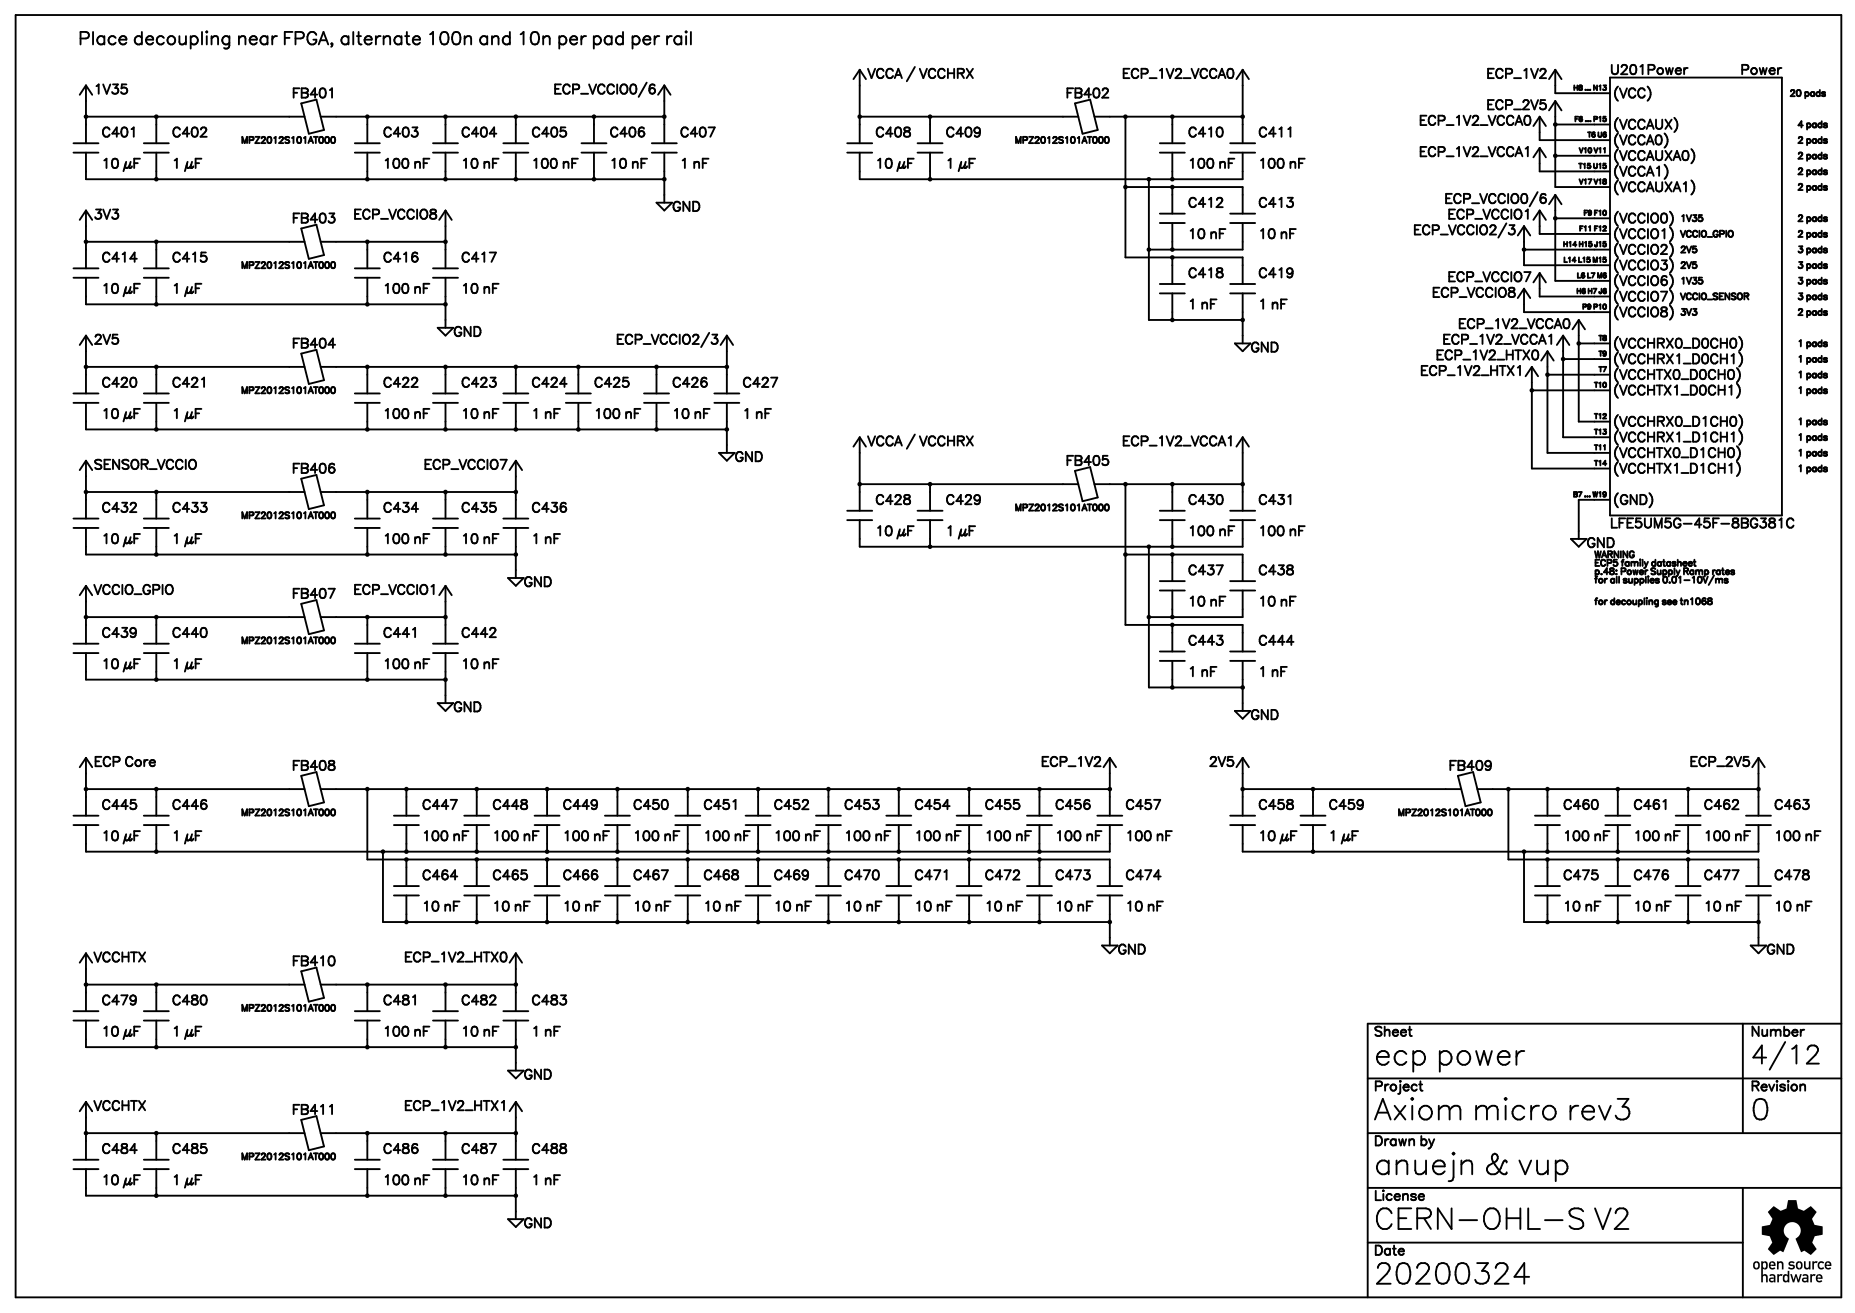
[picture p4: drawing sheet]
<svg xmlns="http://www.w3.org/2000/svg" width="297mm" height="210mm" viewBox="0 0 297 210" stroke-linecap="round" stroke-linejoin="round" font-family="sans-serif">
<defs><g id="words">
<g font-size="5.3">
<text x="219.4" y="170.6">ecp power</text>
<text x="219.4" y="179.1">Axiom micro rev3</text>
<text x="279.8" y="179.1">0</text>
<text x="219.4" y="187.9">anuejn &amp; vup</text>
<text x="219.4" y="196.7">CERN-OHL-S V2</text>
<text x="219.4" y="205.6">20200324</text>
</g>
<text font-size="4.6" x="279.8" y="170.4">4/12</text>
<text font-size="3.2" x="12.3" y="7.4">Place decoupling near FPGA, alternate 100n and 10n per pad per rail</text>
<g font-size="2.4">
<text x="14.8" y="15.2">1V35</text>
<text x="46.6" y="15.9">FB401</text>
<text x="87.5" y="15.2">ECP_VCCIO0/6</text>
<text x="138.6" y="12.7">VCCA / VCCHRX</text>
<text x="170.4" y="15.9">FB402</text>
<text x="177.4" y="12.7">ECP_1V2_VCCA0</text>
<text x="236.7" y="17.7">ECP_2V5</text>
<text x="236.7" y="12.7">ECP_1V2</text>
<text x="257.2" y="12">U201Power</text>
<text x="257.9" y="15.9">(VCC)</text>
<text x="278" y="12">Power</text>
<text x="16.2" y="21.9">C401</text>
<text x="27.2" y="21.9">C402</text>
<text x="61" y="21.9">C403</text>
<text x="73.7" y="21.9">C404</text>
<text x="84.7" y="21.9">C405</text>
<text x="97.4" y="21.9">C406</text>
<text x="108.7" y="21.9">C407</text>
<text x="139.7" y="21.9">C408</text>
<text x="151" y="21.9">C409</text>
<text x="189.8" y="21.9">C410</text>
<text x="201.1" y="21.9">C411</text>
<text x="225.1" y="20.2">ECP_1V2_VCCA0</text>
<text x="257.9" y="23.3">(VCCA0)</text>
<text x="257.9" y="20.9">(VCCAUX)</text>
<text x="16.2" y="27.2">10 µF</text>
<text x="27.2" y="27.2">1 µF</text>
<text x="61" y="27.2">100 nF</text>
<text x="73.7" y="27.2">10 nF</text>
<text x="84.7" y="27.2">100 nF</text>
<text x="97.4" y="27.2">10 nF</text>
<text x="108.7" y="27.2">1 nF</text>
<text x="139.7" y="27.2">10 µF</text>
<text x="151" y="27.2">1 µF</text>
<text x="189.8" y="27.2">100 nF</text>
<text x="201.1" y="27.2">100 nF</text>
<text x="225.1" y="25.1">ECP_1V2_VCCA1</text>
<text x="257.9" y="25.8">(VCCAUXA0)</text>
<text x="257.9" y="28.3">(VCCA1)</text>
<text x="14.8" y="35.3">3V3</text>
<text x="46.6" y="35.7">FB403 ECP_VCCIO8</text>
<text x="107.2" y="33.9">GND</text>
<text x="189.8" y="33.2">C412</text>
<text x="201.1" y="33.2">C413</text>
<text x="229.7" y="35.3">ECP_VCCIO1</text>
<text x="230" y="32.9">ECP_VCCIO0/6</text>
<text x="257.9" y="35.7">(VCCIO0)</text>
<text x="257.9" y="30.7">(VCCAUXA1)</text>
<text x="189.8" y="38.5">10 nF</text>
<text x="201.1" y="38.5">10 nF</text>
<text x="225.1" y="37.8">ECP_VCCIO2/3</text>
<text x="257.9" y="38.5">(VCCIO1)</text>
<text x="257.9" y="41">(VCCIO2)</text>
<text x="16.2" y="47">10 µF</text>
<text x="16.2" y="42">C414</text>
<text x="27.2" y="47">1 µF</text>
<text x="27.2" y="42">C415</text>
<text x="61" y="47">100 nF</text>
<text x="61" y="42">C416</text>
<text x="73.7" y="47">10 nF</text>
<text x="73.7" y="42">C417</text>
<text x="189.8" y="44.5">C418</text>
<text x="201.1" y="44.5">C419</text>
<text x="227.2" y="47.7">ECP_VCCIO8</text>
<text x="229.7" y="45.2">ECP_VCCIO7</text>
<text x="257.9" y="43.4">(VCCIO3)</text>
<text x="257.9" y="45.9">(VCCIO6)</text>
<text x="189.8" y="49.4">1 nF</text>
<text x="201.1" y="49.4">1 nF</text>
<text x="231.1" y="52.6">ECP_1V2_VCCA0</text>
<text x="257.9" y="48.4">(VCCIO7)</text>
<text x="257.9" y="50.8">(VCCIO8)</text>
<text x="14.8" y="55.1">2V5</text>
<text x="46.6" y="55.8">FB404</text>
<text x="72.3" y="54">GND</text>
<text x="97.7" y="55.1">ECP_VCCIO2/3</text>
<text x="199.7" y="56.5">GND</text>
<text x="227.9" y="57.5">ECP_1V2_HTX0</text>
<text x="228.6" y="55.1">ECP_1V2_VCCA1</text>
<text x="257.9" y="55.8">(VCCHRX0_D0CH0)</text>
<text x="257.9" y="58.3">(VCCHRX1_D0CH1)</text>
<text x="16.2" y="62.1">C420</text>
<text x="27.2" y="62.1">C421</text>
<text x="61" y="62.1">C422</text>
<text x="73.7" y="62.1">C423</text>
<text x="84.7" y="62.1">C424</text>
<text x="94.9" y="62.1">C425</text>
<text x="107.2" y="62.1">C426</text>
<text x="118.5" y="62.1">C427</text>
<text x="225.4" y="60.4">ECP_1V2_HTX1</text>
<text x="257.9" y="63.2">(VCCHTX1_D0CH1)</text>
<text x="257.9" y="60.7">(VCCHTX0_D0CH0)</text>
<text x="16.2" y="67.1">10 µF</text>
<text x="27.2" y="67.1">1 µF</text>
<text x="61" y="67.1">100 nF</text>
<text x="73.7" y="67.1">10 nF</text>
<text x="84.7" y="67.1">1 nF</text>
<text x="94.9" y="67.1">100 nF</text>
<text x="107.2" y="67.1">10 nF</text>
<text x="118.5" y="67.1">1 nF</text>
<text x="138.6" y="71.3">VCCA / VCCHRX</text>
<text x="177.4" y="71.3">ECP_1V2_VCCA1</text>
<text x="257.9" y="71">(VCCHRX1_D1CH1)</text>
<text x="257.9" y="68.5">(VCCHRX0_D1CH0)</text>
<text x="14.8" y="75.2">SENSOR_VCCIO</text>
<text x="46.6" y="75.9">FB406</text>
<text x="66" y="75.2">ECP_VCCIO7</text>
<text x="117.5" y="74.1">GND</text>
<text x="170.4" y="74.5">FB405</text>
<text x="257.9" y="73.4">(VCCHTX0_D1CH0)</text>
<text x="257.9" y="75.9">(VCCHTX1_D1CH1)</text>
<text x="16.2" y="82.2">C432</text>
<text x="27.2" y="82.2">C433</text>
<text x="61" y="82.2">C434</text>
<text x="73.7" y="82.2">C435</text>
<text x="84.7" y="82.2">C436</text>
<text x="139.7" y="80.8">C428</text>
<text x="151" y="80.8">C429</text>
<text x="189.8" y="80.8">C430</text>
<text x="201.1" y="80.8">C431</text>
<text x="257.9" y="80.8">(GND)</text>
<text x="16.2" y="87.2">10 µF</text>
<text x="27.2" y="87.2">1 µF</text>
<text x="61" y="87.2">100 nF</text>
<text x="73.7" y="87.2">10 nF</text>
<text x="84.7" y="87.2">1 nF</text>
<text x="139.7" y="85.8">10 µF</text>
<text x="151" y="85.8">1 µF</text>
<text x="189.8" y="85.8">100 nF</text>
<text x="201.1" y="85.8">100 nF</text>
<text x="253.6" y="87.5">GND</text>
<text x="257.2" y="84.7">LFE5UM5G-45F-8BG381C</text>
<text x="14.8" y="95.3">VCCIO_GPIO</text>
<text x="54.7" y="95.3">ECP_VCCIO1</text>
<text x="83.6" y="93.9">GND</text>
<text x="189.8" y="92.1">C437</text>
<text x="201.1" y="92.1">C438</text>
<text x="16.2" y="102">C439</text>
<text x="27.2" y="102">C440</text>
<text x="46.6" y="96">FB407</text>
<text x="61" y="102">C441</text>
<text x="73.7" y="102">C442</text>
<text x="189.8" y="97.1">10 nF</text>
<text x="201.1" y="97.1">10 nF</text>
<text x="16.2" y="106.9">10 µF</text>
<text x="27.2" y="106.9">1 µF</text>
<text x="61" y="106.9">100 nF</text>
<text x="73.7" y="106.9">10 nF</text>
<text x="189.8" y="103.4">C443</text>
<text x="201.1" y="103.4">C444</text>
<text x="72.3" y="114">GND</text>
<text x="189.8" y="108.3">1 nF</text>
<text x="201.1" y="108.3">1 nF</text>
<text x="199.7" y="115.1">GND</text>
<text x="14.8" y="122.8">ECP Core</text>
<text x="46.6" y="123.2">FB408</text>
<text x="165.5" y="122.8">ECP_1V2</text>
<text x="193" y="122.8">2V5</text>
<text x="231.4" y="123.2">FB409</text>
<text x="269.2" y="122.8">ECP_2V5</text>
<text x="16.2" y="129.5">C445</text>
<text x="27.2" y="129.5">C446</text>
<text x="67.4" y="129.5">C447</text>
<text x="78.7" y="129.5">C448</text>
<text x="90" y="129.5">C449</text>
<text x="101.2" y="129.5">C450</text>
<text x="112.2" y="129.5">C451</text>
<text x="123.5" y="129.5">C452</text>
<text x="134.8" y="129.5">C453</text>
<text x="146" y="129.5">C454</text>
<text x="157.3" y="129.5">C455</text>
<text x="168.6" y="129.5">C456</text>
<text x="179.9" y="129.5">C457</text>
<text x="201.1" y="129.5">C458</text>
<text x="212.4" y="129.5">C459</text>
<text x="249.8" y="129.5">C460</text>
<text x="261.1" y="129.5">C461</text>
<text x="272.3" y="129.5">C462</text>
<text x="283.6" y="129.5">C463</text>
<text x="16.2" y="134.5">10 µF</text>
<text x="27.2" y="134.5">1 µF</text>
<text x="67.4" y="134.5">100 nF</text>
<text x="78.7" y="134.5">100 nF</text>
<text x="90" y="134.5">100 nF</text>
<text x="101.2" y="134.5">100 nF</text>
<text x="112.2" y="134.5">100 nF</text>
<text x="123.5" y="134.5">100 nF</text>
<text x="134.8" y="134.5">100 nF</text>
<text x="146" y="134.5">100 nF</text>
<text x="157.3" y="134.5">100 nF</text>
<text x="168.6" y="134.5">100 nF</text>
<text x="179.9" y="134.5">100 nF</text>
<text x="201.1" y="134.5">10 µF</text>
<text x="212.4" y="134.5">1 µF</text>
<text x="249.8" y="134.5">100 nF</text>
<text x="261.1" y="134.5">100 nF</text>
<text x="272.3" y="134.5">100 nF</text>
<text x="283.6" y="134.5">100 nF</text>
<text x="67.4" y="140.8">C464</text>
<text x="78.7" y="140.8">C465</text>
<text x="90" y="140.8">C466</text>
<text x="101.2" y="140.8">C467</text>
<text x="112.2" y="140.8">C468</text>
<text x="123.5" y="140.8">C469</text>
<text x="134.8" y="140.8">C470</text>
<text x="146" y="140.8">C471</text>
<text x="157.3" y="140.8">C472</text>
<text x="168.6" y="140.8">C473</text>
<text x="179.9" y="140.8">C474</text>
<text x="249.8" y="140.8">C475</text>
<text x="261.1" y="140.8">C476</text>
<text x="272.3" y="140.8">C477</text>
<text x="283.6" y="140.8">C478</text>
<text x="67.4" y="145.7">10 nF</text>
<text x="78.7" y="145.7">10 nF</text>
<text x="90" y="145.7">10 nF</text>
<text x="101.2" y="145.7">10 nF</text>
<text x="112.2" y="145.7">10 nF</text>
<text x="123.5" y="145.7">10 nF</text>
<text x="134.8" y="145.7">10 nF</text>
<text x="146" y="145.7">10 nF</text>
<text x="157.3" y="145.7">10 nF</text>
<text x="168.6" y="145.7">10 nF</text>
<text x="179.9" y="145.7">10 nF</text>
<text x="249.8" y="145.7">10 nF</text>
<text x="261.1" y="145.7">10 nF</text>
<text x="272.3" y="145.7">10 nF</text>
<text x="283.6" y="145.7">10 nF</text>
<text x="14.8" y="153.9">VCCHTX</text>
<text x="46.6" y="154.6">FB410</text>
<text x="63.1" y="153.9">ECP_1V2_HTX0</text>
<text x="178.5" y="152.8">GND</text>
<text x="282.2" y="152.8">GND</text>
<text x="16.2" y="160.9">C479</text>
<text x="27.2" y="160.9">C480</text>
<text x="61" y="160.9">C481</text>
<text x="73.7" y="160.9">C482</text>
<text x="84.7" y="160.9">C483</text>
<text x="16.2" y="165.9">10 µF</text>
<text x="27.2" y="165.9">1 µF</text>
<text x="61" y="165.9">100 nF</text>
<text x="73.7" y="165.9">10 nF</text>
<text x="84.7" y="165.9">1 nF</text>
<text x="219.4" y="165.9">Sheet</text>
<text x="279.8" y="165.9">Number</text>
<text x="83.6" y="172.6">GND</text>
<text x="14.8" y="177.8">VCCHTX</text>
<text x="46.6" y="178.2">FB411</text>
<text x="63.1" y="177.8">ECP_1V2_HTX1</text>
<text x="219.4" y="174.7">Project</text>
<text x="279.8" y="174.7">Revision</text>
<text x="16.2" y="184.5">C484</text>
<text x="27.2" y="184.5">C485</text>
<text x="61" y="184.5">C486</text>
<text x="73.7" y="184.5">C487</text>
<text x="84.7" y="184.5">C488</text>
<text x="219.4" y="183.5">Drawn by</text>
<text x="16.2" y="189.5">10 µF</text>
<text x="27.2" y="189.5">1 µF</text>
<text x="61" y="189.5">100 nF</text>
<text x="73.7" y="189.5">10 nF</text>
<text x="84.7" y="189.5">1 nF</text>
<text x="219.4" y="192">License</text>
<text x="83.6" y="196.5">GND</text>
<text x="219.4" y="200.8">Date</text>
</g>
<g font-size="1.6">
<text x="286.1" y="15.7">20 pads</text>
<text x="38.1" y="23.1">MPZ2012S101AT000</text>
<text x="161.9" y="23.1">MPZ2012S101AT000</text>
<text x="287.2" y="20.6">4 pads</text>
<text x="287.2" y="23.1">2 pads</text>
<text x="287.2" y="28">2 pads</text>
<text x="287.2" y="25.5">2 pads</text>
<text x="268.5" y="35.4">1V35</text>
<text x="287.2" y="35.4">2 pads</text>
<text x="287.2" y="30.5">2 pads</text>
<text x="268.5" y="38.2">VCCIO_GPIO</text>
<text x="268.5" y="40.7">2V5</text>
<text x="287.2" y="40.7">3 pads</text>
<text x="287.2" y="38.2">2 pads</text>
<text x="38.1" y="43.2">MPZ2012S101AT000</text>
<text x="268.5" y="43.2">2V5</text>
<text x="268.5" y="45.7">1V35</text>
<text x="287.2" y="45.7">3 pads</text>
<text x="287.2" y="43.2">3 pads</text>
<text x="268.5" y="48.1">VCCIO_SENSOR</text>
<text x="268.5" y="50.6">3V3</text>
<text x="287.2" y="50.6">2 pads</text>
<text x="287.2" y="48.1">3 pads</text>
<text x="287.2" y="55.5">1 pads</text>
<text x="287.2" y="58">1 pads</text>
<text x="38.1" y="62.9">MPZ2012S101AT000</text>
<text x="287.2" y="60.5">1 pads</text>
<text x="287.2" y="62.9">1 pads</text>
<text x="287.2" y="68.2">1 pads</text>
<text x="287.2" y="70.7">1 pads</text>
<text x="287.2" y="73.2">1 pads</text>
<text x="287.2" y="75.6">1 pads</text>
<text x="38.1" y="83">MPZ2012S101AT000</text>
<text x="161.9" y="82">MPZ2012S101AT000</text>
<text x="254.7" y="89.4">WARNING</text>
<text x="254.7" y="90.8">ECP5 family datasheet</text>
<text x="254.7" y="91.9">p.48: Power Supply Ramp rates</text>
<text x="254.7" y="93.3">for all supplies 0.01-10V/ms</text>
<text x="254.7" y="96.8">for decoupling see tn1068</text>
<text x="38.1" y="103.2">MPZ2012S101AT000</text>
<text x="38.1" y="130.7">MPZ2012S101AT000</text>
<text x="223.3" y="130.7">MPZ2012S101AT000</text>
<text x="38.1" y="161.7">MPZ2012S101AT000</text>
<text x="38.1" y="185.7">MPZ2012S101AT000</text>
</g>
<g font-size="1.2">
<text x="251.5" y="14.5">H8 ... N13</text>
<text x="251.5" y="19.4">F6 ... P15</text>
<text x="253.6" y="22.2">T6 U6</text>
<text x="252.2" y="24.7">V10 V11</text>
<text x="252.2" y="27.2">T15 U15</text>
<text x="252.2" y="29.7">V17 V18</text>
<text x="252.9" y="34.6">F9 F10</text>
<text x="249.8" y="39.5">H14 H15 J15</text>
<text x="252.2" y="37.1">F11 F12</text>
<text x="249.8" y="42">L14 L15 M15</text>
<text x="251.9" y="46.9">H6 H7 J6</text>
<text x="251.9" y="44.5">L6 L7 M6</text>
<text x="252.9" y="49.4">P9 P10</text>
<text x="255.4" y="54.7">T8</text>
<text x="255.4" y="57.2">T9</text>
<text x="255.4" y="59.6">T7</text>
<text x="254.7" y="62.1">T10</text>
<text x="254.7" y="72">T11</text>
<text x="254.7" y="69.5">T13</text>
<text x="254.7" y="67">T12</text>
<text x="254.7" y="74.5">T14</text>
<text x="251.2" y="79.7">B7 ... W19</text>
</g>
</g></defs>
<g fill="none" stroke="#000" stroke-width=".3">
<path d="M2.5 2.4h292v205h-292zM13.7 13.7v9.2M13.7 18.7h35M13.7 13.7l-.9 1.5M13.7 13.7l1 1.5M25 18.7v4.2M50.6 15.9l1.2 4.9-2.4 .6-1.2-4.9M51.3 18.7h54.9M58.7 18.7v4.2M71.3 18.7v4.2M82.5 18.7v4.2M95 18.7v4.2"/>
<path d="M106.2 13.7v9.2M106.2 13.7l-1 1.5M106.2 13.7l1.1 1.5M137.5 11.2v11.7M137.5 18.7h35M137.5 11.2l-1 1.5M137.5 11.2l1 1.5M148.8 18.7v4.2M174.4 15.9l1.2 4.9-2.5 .6-1.2-4.9M175 18.7h23.8M180 18.7v22.5h18.8v4.2M187.5 18.7v4.2"/>
<path d="M198.8 11.2v11.7M198.8 11.2l-1.1 1.5M198.8 11.2l.9 1.5M246.2 18.7v3.7h11.3M246.2 18.7l-.9 1.5M246.2 18.7l1 1.5M248.7 11.2v3.7h8.8M248.7 19.9h8.8M248.7 16.2v13.7h8.8M248.7 16.2l-1 1.5M248.7 16.2l1.1 1.5M248.7 11.2l-1 1.5"/>
<path d="M248.7 11.2l1.1 1.5M257.5 12.4h27.5v70h-27.5zM11.7 22.9h4.1M11.7 24.4h4.1M13.7 24.4v4.3h92.5M13.7 33.7v9.2M13.7 38.7h35M13.7 33.7l-.9 1.5M13.7 33.7l1 1.5M23 22.9h4M23 24.4h4M25 24.4v4.3"/>
<path d="M25 38.7v4.2M50.6 35.9l1.2 4.9-2.4 .6-1.2-4.9M51.3 38.7h20M56.7 22.9h4.1M56.7 24.4h4.1M58.7 24.4v4.3M58.7 38.7v4.2M69.2 22.9h4.1M69.2 24.4h4.1M71.3 24.4v4.3M71.3 33.7v9.2M71.3 33.7l-1 1.5"/>
<path d="M71.3 33.7l.9 1.5M80.5 22.9h4M80.5 24.4h4M82.5 24.4v4.3M93 22.9h4M93 24.4h4M95 24.4v4.3M104.3 22.9h3.9M104.3 24.4h3.9M105 32.4h2.5l-1.3 1.3zM106.2 24.4v8M135.5 22.9h4"/>
<path d="M135.5 24.4h4M137.5 24.4v4.3h61.3v-4.3M146.7 22.9h4.1M146.7 24.4h4.1M148.8 24.4v4.3M180 29.9h18.8v4.3M183.7 28.7v22.5h15.1M185.5 22.9h4M185.5 24.4h4M185.5 34.2h4M185.5 35.7h4M187.5 24.4v4.3"/>
<path d="M187.5 29.9v4.3M187.5 35.7v4.2M196.8 22.9h3.9M196.8 24.4h3.9M196.8 34.2h3.9M196.8 35.7h3.9M198.8 35.7v4.2h-15.1M243.8 39.9h13.7M243.8 36.2v6.2h13.7M243.8 36.2l-1.1 1.5M243.8 36.2l1 1.5M246.2 33.7v3.7h11.3"/>
<path d="M246.2 23.7v3.7h11.3M246.2 33.7l-.9 1.5M246.2 33.7l1 1.5M246.2 23.7l-.9 1.5M246.2 23.7l1 1.5M248.7 24.9h8.8M248.7 34.9h8.8M248.7 31.2v13.7h8.8M248.7 31.2l-1 1.5M248.7 31.2l1.1 1.5M11.7 42.9h4.1M11.7 44.4h4.1"/>
<path d="M13.7 44.4v4.3h57.6M13.7 53.7v9.2M13.7 58.7h35M13.7 53.7l-.9 1.5M13.7 53.7l1 1.5M23 42.9h4M23 44.4h4M25 44.4v4.3M25 58.7v4.2M50.6 55.9l1.2 4.9-2.4 .6-1.2-4.9M51.3 58.7h65M56.7 42.9h4.1"/>
<path d="M56.7 44.4h4.1M58.7 44.4v4.3M58.7 58.7v4.2M69.2 42.9h4.1M69.2 44.4h4.1M70 52.4h2.5l-1.2 1.3zM71.3 44.4v8M71.3 58.7v4.2M82.5 58.7v4.2M92.5 58.7v4.2M105 58.7v4.2M116.3 53.7v9.2"/>
<path d="M116.3 53.7l-1 1.5M116.3 53.7l.9 1.5M185.5 45.4h4M185.5 46.9h4M187.5 41.2v4.2M187.5 46.9v4.3M196.8 45.4h3.9M196.8 46.9h3.9M197.5 54.9h2.5l-1.2 1.3zM198.8 46.9v8M243.8 46.2v3.7h13.7M243.8 46.2l-1.1 1.5"/>
<path d="M243.8 46.2l1 1.5M245 58.7v16.2h12.5M245 58.7l-1 1.5M245 58.7l1 1.5M246.2 43.7v3.7h11.3M246.2 43.7l-.9 1.5M246.2 43.7l1 1.5M247.5 56.2v16.2h10M247.5 59.9h10M247.5 56.2l-1 1.5M247.5 56.2l1 1.5M250 53.7v16.2h7.5"/>
<path d="M250 57.4h7.5M250 53.7l-1 1.5M250 53.7l1 1.5M252.5 54.9h5M252.5 51.2v16.2h5M252.5 51.2l-1 1.5M252.5 51.2l1 1.5M11.7 62.9h4.1M11.7 64.4h4.1M13.7 64.4v4.3h102.6M13.7 73.7v9.2M13.7 78.7h35"/>
<path d="M13.7 73.7l-.9 1.5M13.7 73.7l1 1.5M23 62.9h4M23 64.4h4M25 64.4v4.3M25 78.7v4.2M50.6 75.9l1.2 4.9-2.4 .6-1.2-4.9M51.3 78.7h31.2M56.7 62.9h4.1M56.7 64.4h4.1M58.7 64.4v4.3M58.7 78.7v4.2"/>
<path d="M69.2 62.9h4.1M69.2 64.4h4.1M71.3 64.4v4.3M71.3 78.7v4.2M80.5 62.9h4M80.5 64.4h4M82.5 64.4v4.3M82.5 73.7v9.2M82.5 73.7l-1 1.5M82.5 73.7l1 1.5M90.5 62.9h4M90.5 64.4h4"/>
<path d="M92.5 64.4v4.3M103 62.9h4M103 64.4h4M105 64.4v4.3M114.2 62.9h4.1M114.2 64.4h4.1M115 72.4h2.5l-1.2 1.3zM116.3 64.4v8M137.5 69.9v11.8M137.5 77.4h35M137.5 69.9l-1 1.5M137.5 69.9l1 1.5"/>
<path d="M148.8 77.4v4.3M174.4 74.7l1.2 4.8-2.5 .6-1.2-4.8M175 77.4h23.8M180 77.4v22.5h18.8v4.3M187.5 77.4v4.3M198.8 69.9v11.8M198.8 69.9l-1.1 1.5M198.8 69.9l.9 1.5M245 62.4h12.5M257.5 79.9h-5v6.3M11.7 82.9h4.1M11.7 84.4h4.1"/>
<path d="M13.7 84.4v4.3h68.8M13.7 93.7v9.2M13.7 98.7h35M13.7 93.7l-.9 1.5M13.7 93.7l1 1.5M23 82.9h4M23 84.4h4M25 84.4v4.3M25 98.7v4.2M50.6 95.9l1.2 4.9-2.4 .6-1.2-4.9M51.3 98.7h20M56.7 82.9h4.1"/>
<path d="M56.7 84.4h4.1M58.7 84.4v4.3M58.7 98.7v4.2M69.2 82.9h4.1M69.2 84.4h4.1M71.3 84.4v4.3M71.3 93.7v9.2M71.3 93.7l-1 1.5M71.3 93.7l.9 1.5M80.5 82.9h4M80.5 84.4h4M81.3 92.4h2.5l-1.3 1.3z"/>
<path d="M82.5 84.4v8M135.5 81.7h4M135.5 83.2h4M137.5 83.2v4.2h61.3v-4.2M146.7 81.7h4.1M146.7 83.2h4.1M148.8 83.2v4.2M180 88.7h18.8v4.2M183.7 87.4v22.5h15.1M185.5 92.9h4M185.5 94.4h4M185.5 81.7h4"/>
<path d="M185.5 83.2h4M187.5 83.2v4.2M187.5 88.7v4.2M187.5 94.4v4.3M187.5 99.9v4.3M196.8 92.9h3.9M196.8 94.4h3.9M196.8 81.7h3.9M196.8 83.2h3.9M198.8 94.4v4.3h-15.1M251.3 86.2h2.4l-1.2 1.2zM273.5 96.1l.3 .2v.2l-.2 .1"/>
<path d="M273.6 95.6l.1 .1 .1 .2-.4 .2M275 92.7v.5M275.5 92.7v.5M275.9 92.8l.4 .1v.1l-.2 .2-.3-.2M11.7 102.9h4.1M11.7 104.4h4.1M13.7 104.4v4.3h57.6M23 102.9h4M23 104.4h4M25 104.4v4.3M56.7 102.9h4.1M56.7 104.4h4.1"/>
<path d="M58.7 104.4v4.3M69.2 102.9h4.1M69.2 104.4h4.1M70 112.4h2.5l-1.2 1.3zM71.3 104.4v8M185.5 104.2h4M185.5 105.7h4M187.5 105.7v4.2M196.8 104.2h3.9M196.8 105.7h3.9M197.5 113.7h2.5l-1.2 1.2zM198.8 105.7v8"/>
<path d="M11.7 130.4h4.1M11.7 131.9h4.1M13.7 121.2v9.2M13.7 131.9v4.3h163.8v-4.3M13.7 126.2h35M13.7 121.2l-.9 1.5M13.7 121.2l1 1.5M23 130.4h4M23 131.9h4M25 126.2v4.2M25 131.9v4.3M50.6 123.4l1.2 4.9-2.4 .6-1.2-4.9"/>
<path d="M51.3 126.2h126.2M58.7 126.2v11.2h118.8v4.3M61.2 136.2v11.2h116.3M63 130.4h4M63 131.9h4M65 126.2v4.2M65 131.9v4.3M65 137.4v4.3M74.2 130.4h4M74.2 131.9h4M76.3 126.2v4.2M76.3 131.9v4.3"/>
<path d="M76.3 137.4v4.3M85.5 130.4h4M85.5 131.9h4M87.5 126.2v4.2M87.5 131.9v4.3M87.5 137.4v4.3M96.8 130.4h4M96.8 131.9h4M98.7 126.2v4.2M98.7 131.9v4.3M98.7 137.4v4.3M108 130.4h4"/>
<path d="M108 131.9h4M110 126.2v4.2M110 131.9v4.3M110 137.4v4.3M119.2 130.4h4M119.2 131.9h4M121.3 126.2v4.2M121.3 131.9v4.3M121.3 137.4v4.3M130.5 130.4h4M130.5 131.9h4M132.5 126.2v4.2"/>
<path d="M132.5 131.9v4.3M132.5 137.4v4.3M141.7 130.4h4.1M141.7 131.9h4.1M143.7 126.2v4.2M143.7 131.9v4.3M143.7 137.4v4.3M153 130.4h4M153 131.9h4M155 126.2v4.2M155 131.9v4.3M155 137.4v4.3"/>
<path d="M164.3 130.4h3.9M164.3 131.9h3.9M166.3 126.2v4.2M166.3 131.9v4.3M166.3 137.4v4.3M175.5 130.4h4M175.5 131.9h4M177.5 121.2v9.2M177.5 121.2l-1 1.5M177.5 121.2l1 1.5M196.8 130.4h3.9M196.8 131.9h3.9"/>
<path d="M198.8 121.2v9.2M198.8 131.9v4.3h82.4v-4.3M198.8 126.2h34.9M198.8 121.2l-1.1 1.5M198.8 121.2l.9 1.5M208 130.4h4M208 131.9h4M210 126.2v4.2M210 131.9v4.3M235.6 123.4l1.2 4.9-2.4 .6-1.2-4.9M236.3 126.2h44.9M241.2 126.2v11.2h40v4.3"/>
<path d="M243.8 136.2v11.2h37.4M245.5 130.4h4M245.5 131.9h4M247.5 126.2v4.2M247.5 131.9v4.3M247.5 137.4v4.3M256.7 130.4h4.1M256.7 131.9h4.1M258.8 126.2v4.2M258.8 131.9v4.3M258.8 137.4v4.3M268 130.4h4"/>
<path d="M268 131.9h4M270 126.2v4.2M270 131.9v4.3M270 137.4v4.3M279.3 130.4h3.9M279.3 131.9h3.9M281.2 121.2v9.2M281.2 121.2l-1 1.5M281.2 121.2l1.1 1.5M13.7 152.4v9.3M13.7 157.4h35M13.7 152.4l-.9 1.5"/>
<path d="M13.7 152.4l1 1.5M25 157.4v4.3M50.6 154.7l1.2 4.8-2.4 .6-1.2-4.8M51.3 157.4h31.2M58.7 157.4v4.3M63 141.7h4M63 143.2h4M65 143.2v4.2M71.3 157.4v4.3M74.2 141.7h4M74.2 143.2h4M76.3 143.2v4.2"/>
<path d="M82.5 152.4v9.3M82.5 152.4l-1 1.5M82.5 152.4l1 1.5M85.5 141.7h4M85.5 143.2h4M87.5 143.2v4.2M96.8 141.7h4M96.8 143.2h4M98.7 143.2v4.2M108 141.7h4M108 143.2h4M110 143.2v4.2"/>
<path d="M119.2 141.7h4M119.2 143.2h4M121.3 143.2v4.2M130.5 141.7h4M130.5 143.2h4M132.5 143.2v4.2M141.7 141.7h4.1M141.7 143.2h4.1M143.7 143.2v4.2M153 141.7h4M153 143.2h4M155 143.2v4.2"/>
<path d="M164.3 141.7h3.9M164.3 143.2h3.9M166.3 143.2v4.2M175.5 141.7h4M175.5 143.2h4M176.2 151.2h2.6l-1.3 1.2zM177.5 143.2v8M245.5 141.7h4M245.5 143.2h4M247.5 143.2v4.2M256.7 141.7h4.1M256.7 143.2h4.1"/>
<path d="M258.8 143.2v4.2M268 141.7h4M268 143.2h4M270 143.2v4.2M279.3 141.7h3.9M279.3 143.2h3.9M280 151.2h2.5l-1.3 1.2zM281.2 143.2v8M11.7 161.7h4.1M11.7 163.2h4.1M13.7 163.2v4.2h68.8M13.7 176.2v9.2"/>
<path d="M13.7 176.2l-.9 1.5M13.7 176.2l1 1.5M23 161.7h4M23 163.2h4M25 163.2v4.2M50.6 178.4l1.2 4.9-2.4 .6-1.2-4.9M56.7 161.7h4.1M56.7 163.2h4.1M58.7 163.2v4.2M69.2 161.7h4.1M69.2 163.2h4.1M71.3 163.2v4.2"/>
<path d="M80.5 161.7h4M80.5 163.2h4M81.3 171.2h2.5l-1.3 1.2zM82.5 163.2v8M82.5 176.2v9.2M82.5 176.2l-1 1.5M82.5 176.2l1 1.5M218.8 172.4h75.7M278.7 163.7v17.5M289.7 167.1h.5a.71 .71 0 0 1 .4 1.1l-1.6 1.8h1.9M294.5 163.7h-75.7v43.7M11.7 185.4h4.1"/>
<path d="M11.7 186.9h4.1M13.7 181.2h35M13.7 186.9v4.3h68.8M23 185.4h4M23 186.9h4M25 181.2v4.2M25 186.9v4.3M51.3 181.2h31.2M56.7 185.4h4.1M56.7 186.9h4.1M58.7 181.2v4.2M58.7 186.9v4.3"/>
<path d="M69.2 185.4h4.1M69.2 186.9h4.1M71.3 181.2v4.2M71.3 186.9v4.3M80.5 185.4h4M80.5 186.9h4M81.3 194.9h2.5l-1.3 1.3zM82.5 186.9v8M218.8 181.2h75.7M218.8 198.7h59.9M218.8 189.9h75.7M278.7 189.9v17.5"/>
</g>
<g fill="#000">
<path d="M283.6 192.8l1.2 .8 .9-.4 .3-1.3h1.3l.3 1.3 .9 .4 1.1-.8 .9 .9-.7 1.2 .4 .9 1.3 .3v1.2l-1.3 .4-.3 .9 .6 1.1-.9 .9-1-.7-.5 .3-.9-2.2a1.37 1.37 0 0 0 .4-2.1 1.37 1.37 0 0 0-2.1 .1 1.37 1.37 0 0 0 .6 2l-.9 2.2-.5-.3-1 .7-.9-.9 .6-1.1-.4-1-1.2-.2v-1.3l1.3-.3 .4-1-.7-1.1zM280.6 201.8l.3-.2v.3a.46 .46 0 0 0 0 .8v.3a.7 .7 0 0 1-.3-1.2zM280.9 201.6a.68 .68 0 0 1 .6 .7 .68 .68 0 0 1-.6 .7v-.3a.43 .43 0 0 0 .3-.4 .43 .43 0 0 0-.3-.4zM281.7 201.6h.2v.2l.3-.2v.3a.43 .43 0 0 0-.3 .4 .43 .43 0 0 0 .3 .4v.2l-.3-.1v1a.44 .44 0 0 1 .5-.1 .44 .44 0 0 1 .3 .4v.9h-.2v-.8a.26 .26 0 0 0-.3-.3 .26 .26 0 0 0-.3 .3v.8h-.2zM282.2 201.6a.71 .71 0 0 1 .6 .6 .71 .71 0 0 1-.5 .8l-.1-.1v-.2a.45 .45 0 0 0 0-.8zM283 203.8l.4-.1a.48 .48 0 0 1 .6 .4v.9h-.3v-.1l-.1 .1v-.8a.24 .24 0 0 0-.1-.3 .24 .24 0 0 0-.3 .1zM283.1 201.8l.2-.2-.1 .6h.1v.2h-.1a.33 .33 0 0 0 .2 .3 .33 .33 0 0 0 .4-.1l.2 .1a.65 .65 0 0 1-1 .1 .65 .65 0 0 1 0-.9zM283.3 201.6a.57 .57 0 0 1 .7 .8h-.7v-.2h.4l-.1-.3h-.3zM283 204.3l.6-.1v.2h-.2a.19 .19 0 0 0-.2 .3 .19 .19 0 0 0 .3 .1l.1-.1v.3a.44 .44 0 0 1-.5-.1 .44 .44 0 0 1-.1-.6zM284.3 203.7h.2v.1a.44 .44 0 0 1 .6 0l-.2 .2a.26 .26 0 0 0-.2 0 .26 .26 0 0 0-.2 .2v.8h-.2zM285.3 203.8l.4-.1 .1 .3a.37 .37 0 0 0-.4 .3 .37 .37 0 0 0 .4 .4v.3a.51 .51 0 0 1-.6-.2 .51 .51 0 0 1-.1-.6zM284.2 201.6h.3v.2a.44 .44 0 0 1 .5-.2 .44 .44 0 0 1 .3 .5v.8h-.3v-.7a.26 .26 0 0 0-.3-.3 .26 .26 0 0 0-.2 .3v.7h-.3z"/>
<path d="M285.9 203.2h.3v1.8h-.3v-.1l-.1 .1 .1-.5-.1-.8 .1 .1zM286.1 201.8l.2-.2h.5l.2 .2-.1 .2a.28 .28 0 0 0-.3-.2 .28 .28 0 0 0-.3 .3h.1a.52 .52 0 0 1 .7 .3 .6 .6 0 0 1-.5 .6 .6 .6 0 0 1-.6-.3l.1-.2a.32 .32 0 0 0 .4 .3 .32 .32 0 0 0 .3-.4h-.5a.37 .37 0 0 1-.2-.6zM287.4 201.8l.4-.2v.3a.42 .42 0 0 0-.3 .4 .42 .42 0 0 0 .3 .4v.3a.69 .69 0 0 1-.6-.5 .69 .69 0 0 1 .2-.7zM286.3 203.7h.3l.3 .9 .3-.9h.1l.3 .9 .3-.9h.3l-.4 1.3h-.3l-.2-.9-.3 .9h-.3zM287.8 201.6a.69 .69 0 0 1 .5 .7 .69 .69 0 0 1-.5 .7v-.3a.46 .46 0 0 0 0-.8zM288.3 204.3l.5-.1v.2h-.1a.21 .21 0 0 0-.3 .3 .21 .21 0 0 0 .4 .1v.2a.43 .43 0 0 1-.5-.1 .43 .43 0 0 1 0-.6zM288.5 201.6h.3v.8a.26 .26 0 0 0 .2 .3 .26 .26 0 0 0 .3-.3v-.8h.3v1.3h-.3v-.1a.44 .44 0 0 1-.5 .1 .44 .44 0 0 1-.3-.4zM288.3 203.8l.3-.1a.48 .48 0 0 1 .6 .4v.9h-.2v-.1l-.2 .1 .2-.5-.2-.1v-.2h.2v-.1a.32 .32 0 0 0-.5-.1zM289.5 203.7h.3v.1a.44 .44 0 0 1 .6 0l-.2 .2a.26 .26 0 0 0-.3 0 .26 .26 0 0 0-.1 .2v.8h-.3zM289.9 201.6h.2v.2a.44 .44 0 0 1 .6-.1l-.2 .2a.26 .26 0 0 0-.2 0 .26 .26 0 0 0-.2 .3v.7h-.2zM290.6 203.8l.2-.1-.1 .5h.1v.2h-.1a.33 .33 0 0 0 .2 .4 .33 .33 0 0 0 .4-.2l.2 .2a.65 .65 0 0 1-1 0 .65 .65 0 0 1 0-.9zM290.8 203.7a.57 .57 0 0 1 .7 .7h-.7v-.2h.4l-.1-.2h-.3z"/>
<path d="M290.9 201.8l.3-.2 .3 .1 .3 .1-.2 .2a.36 .36 0 0 0-.5 0 .36 .36 0 0 0 0 .5 .36 .36 0 0 0 .5 .1l.2 .1a.64 .64 0 0 1-1 .1 .64 .64 0 0 1 0-.9zM292.2 201.6a.57 .57 0 0 1 .7 .8h-.7v-.2h.4l-.1-.3h-.3zM292 201.8l.2-.2-.1 .6h.1v.2h-.1a.33 .33 0 0 0 .2 .3 .33 .33 0 0 0 .4-.1l.2 .1a.65 .65 0 0 1-.9 .1 .65 .65 0 0 1-.1-.9z"/>
</g>
<g fill="none" stroke="#000" stroke-width=".75">
<path d="M13.7 18.7h.1M25 18.7h.1M58.7 18.7h.1M71.3 18.7h.1M82.5 18.7h.1M95 18.7h.1M106.2 18.7h.1M137.5 18.7h.1M148.8 18.7h.1M180 18.7h.1M187.5 18.7h.1M198.8 18.7h.1"/>
<path d="M248.7 19.9h.1M13.7 38.7h.1M25 28.7h.1M25 38.7h.1M58.7 28.7h.1M58.7 38.7h.1M71.3 28.7h.1M71.3 38.7h.1M82.5 28.7h.1M95 28.7h.1M106.2 28.7h.1M148.8 28.7h.1"/>
<path d="M180 29.9h.1M183.7 28.7h.1M183.7 39.9h.1M187.5 28.7h.1M187.5 29.9h.1M187.5 39.9h.1M243.8 39.9h.1M248.7 24.9h.1M248.7 34.9h.1M13.7 58.7h.1M25 48.7h.1M25 58.7h.1"/>
<path d="M58.7 48.7h.1M58.7 58.7h.1M71.3 48.7h.1M71.3 58.7h.1M82.5 58.7h.1M92.5 58.7h.1M105 58.7h.1M116.3 58.7h.1M187.5 41.2h.1M187.5 51.2h.1M198.8 51.2h.1M247.5 59.9h.1"/>
<path d="M250 57.4h.1M252.5 54.9h.1M13.7 78.7h.1M25 68.7h.1M25 78.7h.1M58.7 68.7h.1M58.7 78.7h.1M71.3 68.7h.1M71.3 78.7h.1M82.5 68.7h.1M82.5 78.7h.1M92.5 68.7h.1"/>
<path d="M105 68.7h.1M116.3 68.7h.1M137.5 77.4h.1M148.8 77.4h.1M180 77.4h.1M187.5 77.4h.1M198.8 77.4h.1M245 62.4h.1M13.7 98.7h.1M25 88.7h.1M25 98.7h.1M58.7 88.7h.1"/>
<path d="M58.7 98.7h.1M71.3 88.7h.1M71.3 98.7h.1M82.5 88.7h.1M148.8 87.4h.1M180 88.7h.1M183.7 87.4h.1M183.7 98.7h.1M187.5 87.4h.1M187.5 88.7h.1M187.5 98.7h.1M187.5 99.9h.1"/>
<path d="M25 108.7h.1M58.7 108.7h.1M71.3 108.7h.1M187.5 109.9h.1M198.8 109.9h.1M13.7 126.2h.1M25 126.2h.1M25 136.2h.1M58.7 126.2h.1M61.2 136.2h.1M65 126.2h.1M65 136.2h.1"/>
<path d="M65 137.4h.1M76.3 126.2h.1M76.3 136.2h.1M76.3 137.4h.1M87.5 126.2h.1M87.5 136.2h.1M87.5 137.4h.1M98.7 126.2h.1M98.7 136.2h.1M98.7 137.4h.1M110 126.2h.1M110 136.2h.1"/>
<path d="M110 137.4h.1M121.3 126.2h.1M121.3 136.2h.1M121.3 137.4h.1M132.5 126.2h.1M132.5 136.2h.1M132.5 137.4h.1M143.7 126.2h.1M143.7 136.2h.1M143.7 137.4h.1M155 126.2h.1M155 136.2h.1"/>
<path d="M155 137.4h.1M166.3 126.2h.1M166.3 136.2h.1M166.3 137.4h.1M177.5 126.2h.1M198.8 126.2h.1M210 126.2h.1M210 136.2h.1M241.2 126.2h.1M243.8 136.2h.1M247.5 126.2h.1M247.5 136.2h.1"/>
<path d="M247.5 137.4h.1M258.8 126.2h.1M258.8 136.2h.1M258.8 137.4h.1M270 126.2h.1M270 136.2h.1M270 137.4h.1M281.2 126.2h.1M13.7 157.4h.1M25 157.4h.1M58.7 157.4h.1M65 147.4h.1"/>
<path d="M71.3 157.4h.1M76.3 147.4h.1M82.5 157.4h.1M87.5 147.4h.1M98.7 147.4h.1M110 147.4h.1M121.3 147.4h.1M132.5 147.4h.1M143.7 147.4h.1M155 147.4h.1M166.3 147.4h.1M177.5 147.4h.1"/>
<path d="M247.5 147.4h.1M258.8 147.4h.1M270 147.4h.1M281.2 147.4h.1M25 167.4h.1M58.7 167.4h.1M71.3 167.4h.1M82.5 167.4h.1M13.7 181.2h.1M25 181.2h.1M25 191.2h.1M58.7 181.2h.1"/>
<path d="M58.7 191.2h.1M71.3 181.2h.1M71.3 191.2h.1M82.5 181.2h.1M82.5 191.2h.1"/>
</g>
<use href="#words"/>
</svg>
